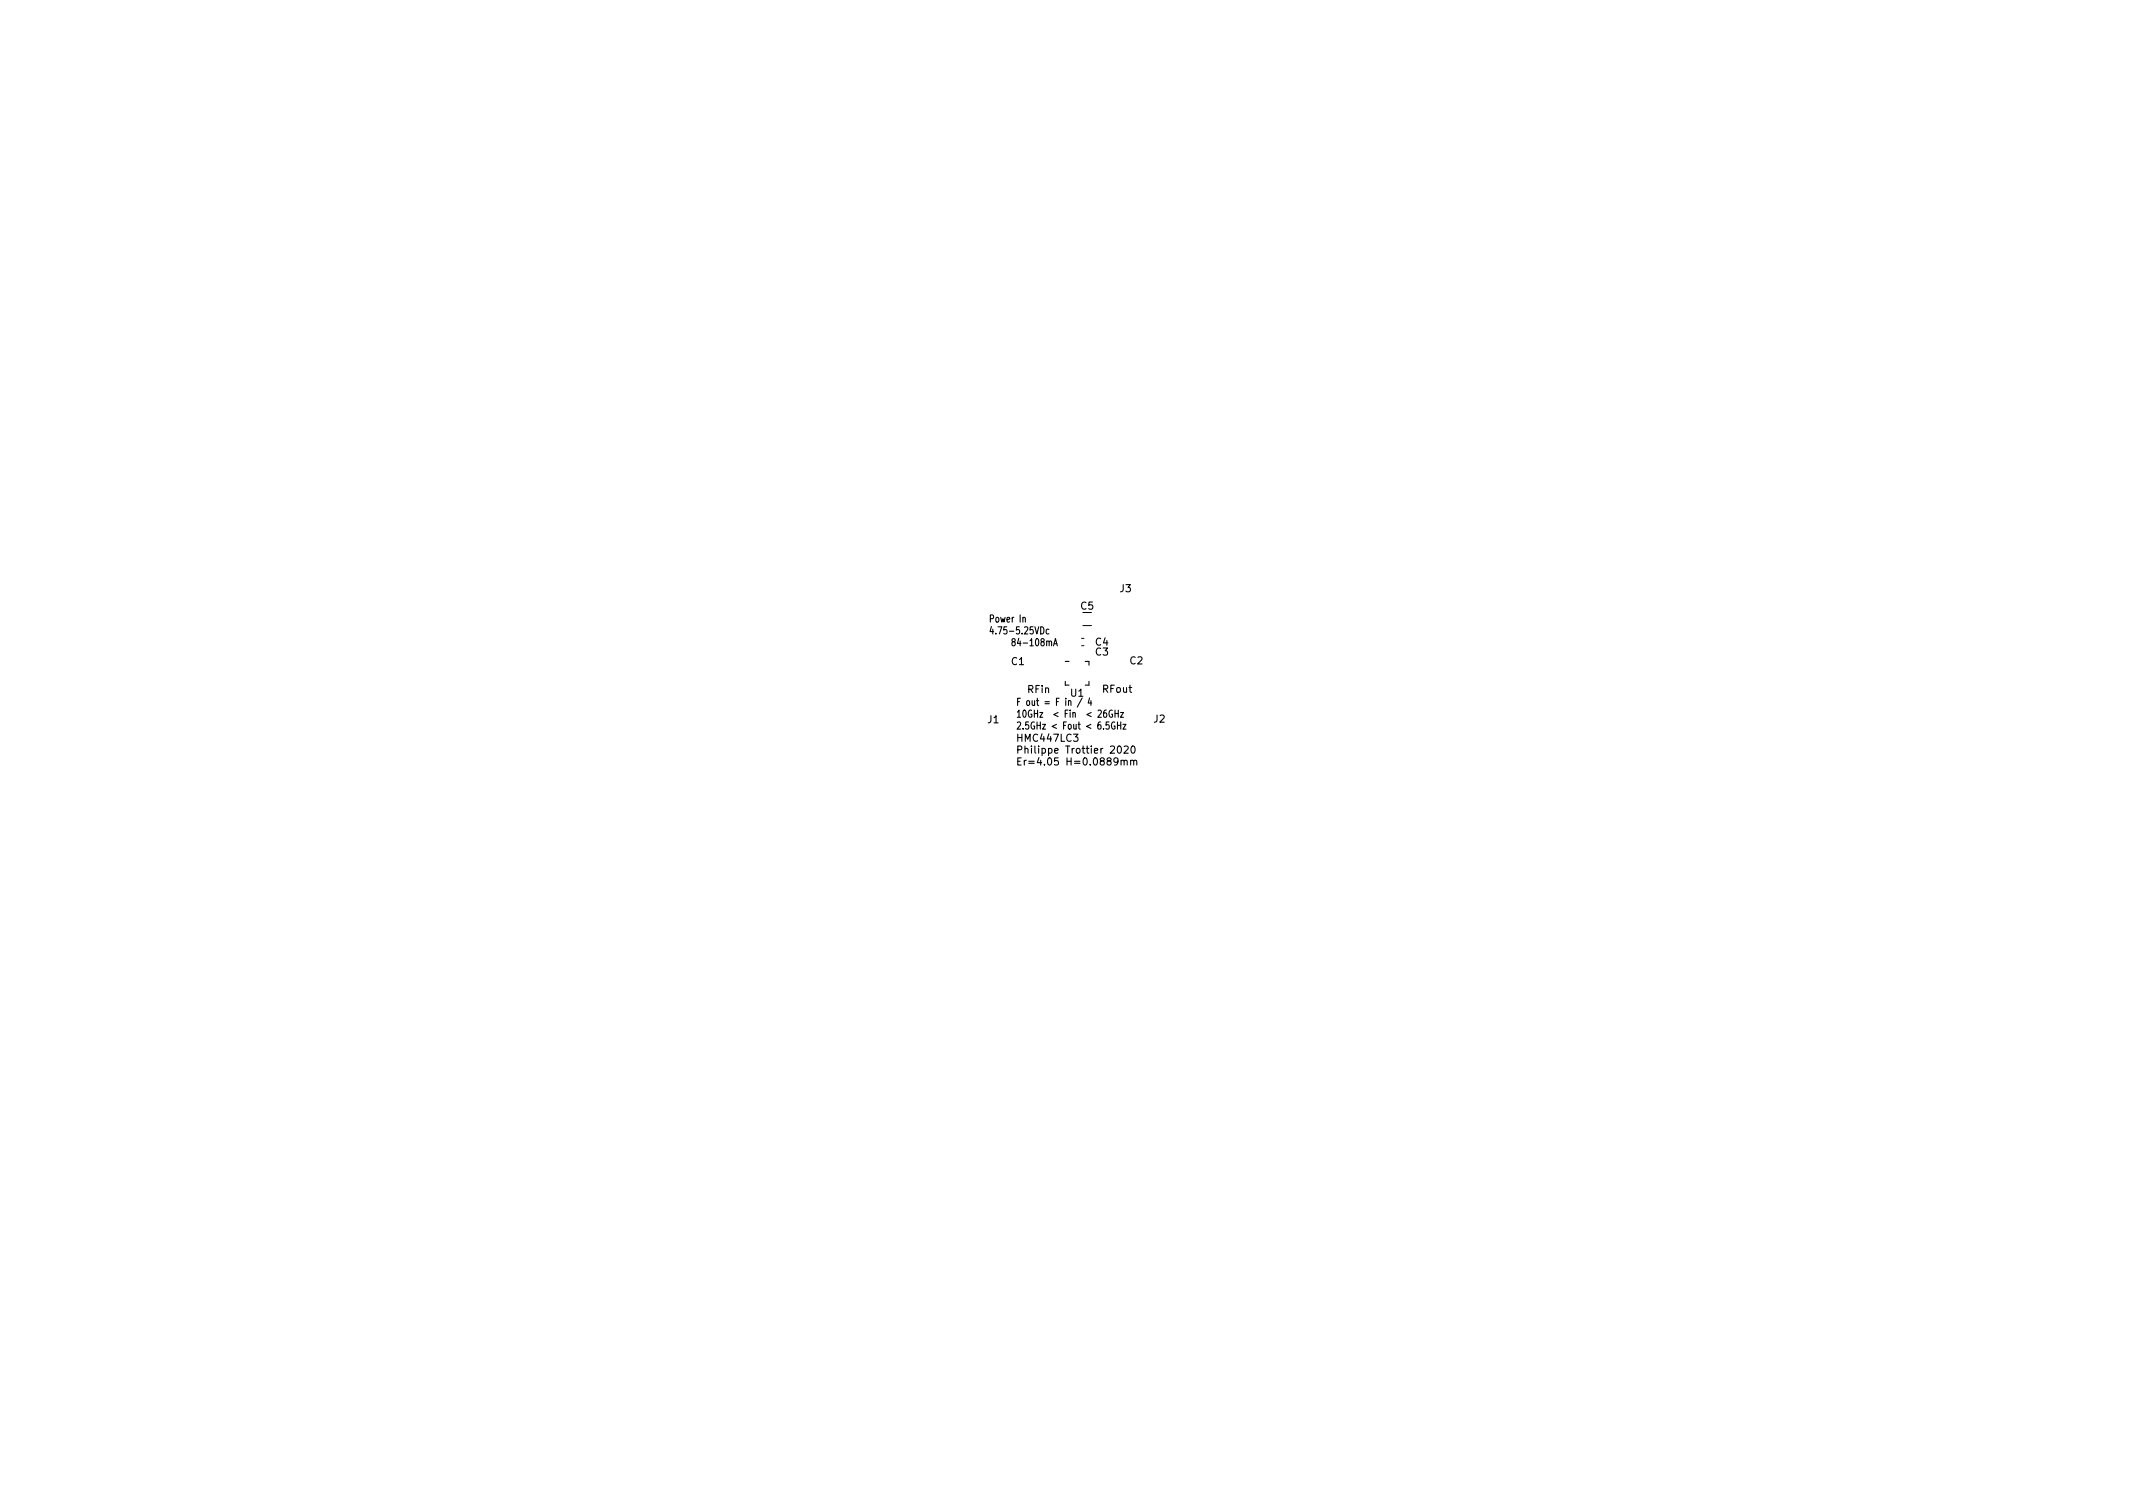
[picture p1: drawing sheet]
<svg xmlns="http://www.w3.org/2000/svg" width="297mm" height="210mm" viewBox="0 0 297 210" stroke-linecap="round" stroke-linejoin="round" font-family="sans-serif">
<defs><g id="words">
<g font-size="1.4">
<text x="156" y="82.4">J3</text>
<text x="137.6" y="86.7">Power In</text>
<text x="137.6" y="88.3">4.75-5.25VDc</text>
<text x="139.2" y="90">84-108mA</text>
<text x="150.5" y="84.9">C5</text>
<text x="152.6" y="89.9">C4</text>
<text x="140.9" y="92.6">C1</text>
<text x="152.6" y="91.3">C3</text>
<text x="157.4" y="92.5">C2</text>
<text x="137.6" y="100.7">J1</text>
<text x="141.4" y="98.3">F out = F in / 4</text>
<text x="141.4" y="99.9">10GHz &lt; Fin &lt; 26GHz</text>
<text x="141.4" y="101.6">2.5GHz &lt; Fout &lt; 6.5GHz</text>
<text x="143.1" y="96.5">RFin</text>
<text x="149.1" y="97">U1</text>
<text x="153.6" y="96.4">RFout</text>
<text x="160.7" y="100.6">J2</text>
<text x="141.4" y="103.3">HMC447LC3</text>
<text x="141.4" y="104.9">Philippe Trottier 2020</text>
<text x="141.4" y="106.6">Er=4.05 H=0.0889mm</text>
</g>
</g></defs>
<g fill="none" stroke="#000" stroke-width=".15">
<path d="M142.4 86.1l.2-.1h.2v.6M144.9 87.3a.53 .53 0 0 1 .5 .3 .53 .53 0 0 1-.2 .6l-.3 .1zM145.1 89.4l-.1-.2 .1-.3 .3 .1-.1 .3a.31 .31 0 0 0-.3 .3 .31 .31 0 0 0 .3 .3l.1-.2v-.3h-.1M145.8 89.4l.1-.1h.2v.6M145.8 89.3v.6M146.1 87.7l-.3-.1-.1 .2 .1 .4h.3M146.1 89.4l.1-.1h.2v.6M146.7 89.9l.3-1 .2 1M146.8 89.6h.4M148.3 94.9v.5h.6M148.3 92.1h.6M150.7 97.2l-.7 1.3"/>
<path d="M151.1 92.1h.5v.5M151.6 94.9v.5h-.5M151.7 97.2l-.2 .7h.5M151.9 97.6v.6M154.1 98.9h-.3l-.1 .4v.5l.1 .1 .3-.1v-.1v-.4h-.3l-.1 .1M154.9 98.9h-.1a.52 .52 0 0 0-.4 .5 .52 .52 0 0 0 .4 .5l.1-.1v-.4h-.1M155.3 98.9v1M155.3 99.4h.4M155.7 98.9v1M156 99.2h.5l-.5 .7h.5M149.5 102.2h.6l-.3 .4 .3 .1v.4l-.2 .1-.4-.1M154.4 100.5h-.3l-.1 .5 .1-.1 .3 .1v.4l-.1 .1-.3-.1"/>
<path d="M155.2 100.6v-.1a.52 .52 0 0 0-.4 .5 .52 .52 0 0 0 .3 .5l.2-.1v-.3h-.2M155.6 100.5v1M155.6 101h.5M155.7 103.9h.1a.53 .53 0 0 1 .4 .5 .53 .53 0 0 1-.4 .5 .67 .67 0 0 1-.1-1zM156.1 100.5v1M156.1 106l.2-.1h.2v.6M156.1 105.9v.6M156.4 100.9h.4l-.4 .6h.4M156.5 104l.4-.1 .2 .3-.6 .7h.6M156.5 106l.2-.1h.2l.1 .6M157.4 106l.2-.1h.2l.1 .6M157.4 105.9v.6"/>
<path d="M157.6 103.9h.1a.53 .53 0 0 1 .4 .5 .53 .53 0 0 1-.4 .5 .67 .67 0 0 1-.1-1zM157.9 106l.1-.1h.3v.6"/>
</g>
<path d="M150.6 88.9h.4M150.6 89.9h.4M150.8 87.1h1.2" fill="none" stroke="#000" stroke-width=".14"/>
<use href="#words"/>
</svg>
